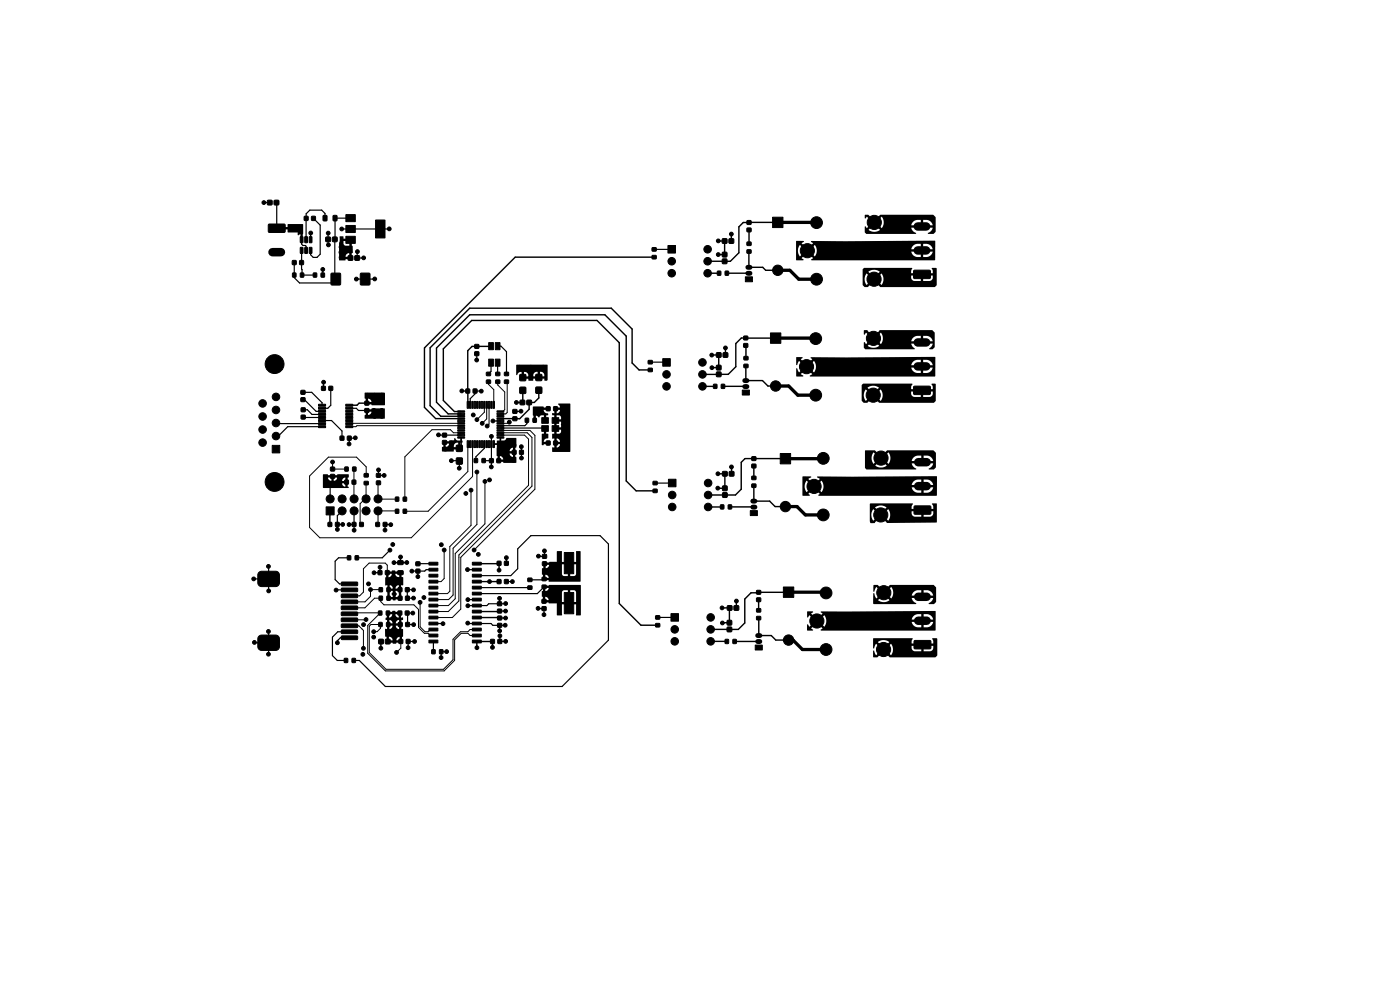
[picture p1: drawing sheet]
<svg xmlns="http://www.w3.org/2000/svg" width="297mm" height="210mm" viewBox="0 0 297 210" stroke-linecap="round" stroke-linejoin="round" font-family="sans-serif">
<g fill="#000" stroke="#000" stroke-width=".21">
<path d="M56.8 42.5h.9v.9h-.9zM58.2 42.5h.9v.9h-.9zM57 47.6l3.4-.1 .1 .3v1.4l-.2 .1h-3.2l-.2-.2zM62.1 57.9h.7v.9h-.7zM62 55.3h.8v.8h-.8zM63.7 57.9h.7v.9h-.7zM63.7 50.2l.6 .1-.1 1.2-.5-.1zM63.7 52.5h.6l-.1 1.3-.5-.1zM63.6 55.3h.8v.8h-.8zM64.6 45.9h.7v.8h-.7zM64.7 50.2l.5 .1-.1 1.2-.5-.1zM64.7 52.5h.5l-.1 1.3-.5-.1z"/>
<path d="M65.6 50.2l.6 .1-.1 1.2-.5-.1zM65.6 52.5h.6l-.1 1.3-.5-.1zM66.1 45.9h.8v.8h-.8zM66.5 57.9h.7v.9h-.7zM68.1 57.9h.7v.9h-.7zM68.6 45.7h.6l.2 .1v.9l-.1 .2-.8-.2zM69.1 50.3h1v.9h-1zM70.3 58h1.9v2.4h-1.9zM70.7 45.7h.6l.2 .1v.9l-.1 .2-.7-.2zM70.6 50.3h.9v.9h-.9zM73.4 45.5h2v1.5h-2zM73.4 47.8h2v1.5h-2z"/>
<path d="M73.4 50.1h2v1.5h-2zM73.9 54.3h.9v.9h-.9zM75.3 54.3h.9v.9h-.9zM76.5 58h1.9v2.4h-1.9zM79.7 46.7h2v3.8h-2zM138.4 54.2h.8v.7h-.8zM138.4 52.6h.8v.6h-.8zM141.7 52.1h1.6v1.6h-1.6zM152.2 57.5h.7v.9h-.7zM153.3 50.7h.9v.9h-.9zM153.9 57.5h.6v.9h-.6zM153.3 53.5h.9v1h-.9z"/>
<path d="M153.3 55h.9v.9h-.9zM154.7 50.7h.9v.9h-.9zM158.5 53h.8v.7h-.8zM158.5 51.4h.8v.6h-.8zM158.5 48.4h.8v.7h-.8zM158.5 46.8h.8v.8h-.8zM158.1 58.7h1.5v1.1h-1.5zM163.9 46.1h2.2v2.2h-2.2zM193.9 57.4l3.3-.1 .2 .3v1.4l-.3 .1h-3.2l-.1-.2zM100.7 74.6h.9v.8h-.9zM100.7 73.1h.9v.8h-.9zM103.2 79h.8v.7h-.8z"/>
<path d="M103.7 72.7h1v1.5h-1zM103.7 76.2h1v1.5h-1zM105.1 72.7h1v1.5h-1zM105.1 76.2h1v1.5h-1zM105.2 79h.8v.7h-.8zM107 79h.9v.7h-.9zM137.5 78.1h.9v.7h-.9zM137.5 76.5h.9v.7h-.9zM140.6 76.1h1.6v1.6h-1.6zM152 74.9h.9v.9h-.9zM152 77.5h.9v.9h-.9zM152 78.9h.9v1h-.9z"/>
<path d="M153.4 74.9h1v.9h-1zM157.8 72.9h.8v.7h-.8zM157.8 71.3h.8v.8h-.8zM157.8 77.3h.9v.7h-.9zM157.8 75.6h.9v.7h-.9zM163.5 70.6h2.1v2.2h-2.1zM57.8 94.5h1.6v1.6h-1.6zM63.9 82.8h.8v.8h-.8zM63.9 84.4h.8v.8h-.8zM63.9 86.5h.8v.8h-.8zM63.9 88.1h.8v.8h-.8zM67.6 85.8h1.4l.1 .3-1.5 .1z"/>
<path d="M67.6 86.4h1.4l.1 .4h-1.5zM67.6 87.1h1.4l.1 .3-1.5 .1zM67.6 87.7h1.4l.1 .4h-1.5zM67.6 88.4h1.4l.1 .3-1.5 .1zM67.6 89h1.4l.1 .4h-1.5zM67.6 89.7h1.4l.1 .3-1.5 .1zM67.6 90.3h1.4l.1 .4h-1.5zM68.2 82h.8v.8h-.8zM69.8 82h.8v.8h-.8zM70.1 99.1h.9v.8h-.9zM72.2 92.5h.7v.9h-.7zM73.4 90.3h1.4v.4h-1.4z"/>
<path d="M73.4 89.7h1.4v.3l-1.4 .1zM73.4 89h1.4v.4h-1.4zM73.4 88.4h1.4v.3l-1.4 .1zM73.4 87.7h1.4v.4h-1.4zM73.4 87.1h1.4v.3l-1.4 .1zM73.4 86.4h1.4v.4h-1.4zM73.4 85.8h1.4v.3l-1.4 .1zM73.7 92.5h.8v.9h-.8zM73.2 99.1h.7v.8h-.7zM74.8 99.1h.7v.8h-.7zM77.4 85.1h.8v.8h-.8zM77.4 86.7h.8v.8h-.8z"/>
<path d="M93.9 91.9h.8v.8h-.8zM93.9 93.5h.8v.7h-.8zM96.8 97.2h1.3v1.2h-1.3zM96.8 94.5h1.3v1.2h-1.3zM97.1 92.7h1.4l.1 .2-1.4 .1zM97.1 92.2l1.4-.1 .1 .3h-1.4zM97.1 91.7h1.4l.1 .2-1.4 .1zM97.1 91.2l1.4-.1 .1 .3h-1.4zM97.1 90.7h1.4l.1 .2-1.4 .1zM97.1 90.2l1.4-.1 .1 .3h-1.4zM97.1 89.7h1.4l.1 .2-1.4 .1zM97.1 89.2l1.4-.1 .1 .3h-1.4z"/>
<path d="M97.1 88.7h1.4l.1 .2-1.4 .1zM97.1 88.2l1.4-.1 .1 .3h-1.4zM97.1 87.7h1.4l.1 .2-1.4 .1zM97.1 87.2l1.4-.1 .1 .3h-1.4zM98.8 82.5h.8v.9h-.8zM99.1 93.5h.3l-.1 1.5-.2-.1zM99.1 85.2h.3l-.1 1.4h-.2zM99.6 93.5h.3l-.1 1.5-.2-.1zM99.6 85.2h.3l-.1 1.4h-.2zM100.4 82.5h.8v.9h-.8zM100.1 93.5h.3l-.1 1.5-.2-.1zM100.1 85.2h.3l-.1 1.4h-.2z"/>
<path d="M100.6 93.5h.3l-.1 1.5-.2-.1zM100.6 85.2h.3l-.1 1.4h-.2zM100.6 97.3h.7v.8h-.7zM101.1 93.5h.3l-.1 1.5-.2-.1zM101.1 85.2h.3l-.1 1.4h-.2zM101.6 93.5h.3l-.1 1.5-.2-.1zM101.6 85.2h.3l-.1 1.4h-.2zM102.1 93.5h.3l-.1 1.5-.2-.1zM102.1 85.2h.3l-.1 1.4h-.2zM102.6 93.5h.3l-.1 1.5-.2-.1zM102.6 85.2h.3l-.1 1.4h-.2zM102.3 97.3h.6v.8h-.6z"/>
<path d="M103.2 80.6h.8v.7h-.8zM103.1 93.5h.3l-.1 1.5-.2-.1zM103.1 85.2h.3l-.1 1.4h-.2zM103.6 93.5h.3l-.1 1.5-.2-.1zM103.6 85.2h.3l-.1 1.4h-.2zM104.1 93.5h.3l-.1 1.5-.2-.1zM104.1 85.2h.3l-.1 1.4h-.2zM103.9 97.3h.7v.8h-.7zM104.6 93.5h.3l-.1 1.5-.2-.1zM104.6 85.2h.3l-.1 1.4h-.2zM105.2 80.6h.8v.7h-.8zM105.4 97.3h.8v.8h-.8z"/>
<path d="M105.4 87.2l1.4-.1 .1 .3h-1.4zM105.4 87.7h1.4l.1 .2-1.4 .1zM105.4 88.2l1.4-.1 .1 .3h-1.4zM105.4 88.7h1.4l.1 .2-1.4 .1zM105.4 89.2l1.4-.1 .1 .3h-1.4zM105.4 89.7h1.4l.1 .2-1.4 .1zM105.4 90.2l1.4-.1 .1 .3h-1.4zM105.4 90.7h1.4l.1 .2-1.4 .1zM105.4 91.2l1.4-.1 .1 .3h-1.4zM105.4 91.7h1.4l.1 .2-1.4 .1zM105.4 92.2l1.4-.1 .1 .3h-1.4zM105.4 92.7h1.4l.1 .2-1.4 .1z"/>
<path d="M107 80.6h.9v.7h-.9zM108.7 95.5h.8v.9h-.8zM108.8 86.9h.8v.8h-.8zM108.8 88.4h.8v.8h-.8zM110.2 95.5h.8v.9h-.8zM110.3 79.5h1.2v1.2h-1.2zM110.3 82.2h1.2v1.2h-1.2zM110.4 84.9h.9v.9h-.9zM111.4 88.7h.7v.9h-.7zM111.8 84.9h.9v.9h-.9zM113.1 88.7h.7v.9h-.7zM113.7 79.4h1.2v1.3h-1.2z"/>
<path d="M113.7 82.1h1.2v1.3h-1.2zM114.9 90.3h1.4v1.2h-1.4zM114.9 88.6h1.4v1.2h-1.4zM115.9 86.3h.8v.8h-.8zM115.9 93.6h.8v.8h-.8zM117.1 90.3h1.4v1.2h-1.4zM117.1 88.6h1.4v1.2h-1.4zM117.5 86.3h.7v.8h-.7zM117.5 93.6h.7v.8h-.7zM151.4 81.5h.7v.9h-.7zM153 81.5h.7v.9h-.7zM157.5 82.7h1.5v1.1h-1.5z"/>
<path d="M159.5 98.5h.8v.7h-.8zM159.5 96.9h.8v.8h-.8zM165.5 96.2h2.2v2.2h-2.2zM193.9 82l3.3-.1 .2 .3v1.4l-.3 .1h-3.2l-.1-.2zM69.6 110.8h.8v.9h-.8zM70.1 100.7h.9v.7h-.9zM69.2 107.5h1.7v1.7h-1.7zM71.2 110.8h.7v.9h-.7zM73.7 117.9h.7v.8h-.7zM73.1 101.9h.8v.8h-.8zM75.4 117.9h.6v.8h-.6zM74.7 101.9h.8v.8h-.8z"/>
<path d="M74.7 110.8h.8v.9h-.8zM76.3 110.8h.8v.9h-.8zM77.3 102.1h.8v.7h-.8zM77.3 100.5h.8v.7h-.8zM79.7 110.8h.8v.9h-.8zM79.9 102h.8v.8h-.8zM79.9 100.5h.8v.7h-.8zM81.3 110.8h.8v.9h-.8zM83.9 105.5h.7v.8h-.7zM83.9 108h.7v.9h-.7zM84.4 119l1-.1 .1 .8-.2 .1h-.8l-.1-.2zM85.5 105.5h.7v.8h-.7z"/>
<path d="M85.5 108h.7v.9h-.7zM88.2 119.2h.9v.8h-.9zM91 119.3h1.8l.1 .5-1.9 .1zM100.2 119.3h1.9v.5l-1.8 .1zM105.5 119.1h.8v.8h-.8zM107 119.1h.8v.8h-.8zM115.1 117.6h.8v.8h-.8zM115.1 119.2h.8v.8h-.8zM119.7 117.2h2v4.5h-2zM138.6 103.8h.8v.7h-.8zM138.6 102.1h.8v.7h-.8zM141.8 101.7h1.6v1.6h-1.6z"/>
<path d="M152.9 107.1h.6v.8h-.6zM153.3 100.1h.9v.9h-.9zM153.3 103.1h.9v.9h-.9zM153.3 104.5h.9v1h-.9zM154.5 107.1h.7v.8h-.7zM154.7 100.1h1v.9h-1zM159.5 102.7h.8v.7h-.8zM159.5 101h.8v.7h-.8zM159.2 108.3h1.5v1.1h-1.5zM194 107.4l3.3-.1 .2 .3v1.4l-.3 .1h-3.2l-.1-.2zM54.9 135l.6-.3 3.3 .1 .5 .5-.1 2.2-.2 .3-.5 .2-3.4-.1-.2-.2-.2-.5v-1.7zM54.9 121.5l.6-.3 3.3 .1 .5 .5-.1 2.2-.2 .3-.5 .1h-3.4l-.2-.3-.2-.5v-1.6z"/>
<path d="M73.1 139.7h.6v.8h-.6zM74.7 139.7h.7v.8h-.7zM72.4 134.9h3.3l.2 .1v.5l-.2 .2h-3.1l-.2-.2zM72.4 133.7l3.3-.1 .2 .1v.5l-.2 .2h-3.1l-.2-.2zM72.4 132.4h3.3l.2 .1v.4l-.2 .3h-3.1l-.2-.3zM72.4 131.1h3.3l.2 .1v.5l-.2 .2h-3.1l-.2-.2zM72.4 129.9l3.3-.1 .2 .1v.5l-.2 .2h-3.1l-.2-.2zM72.4 128.6l3.3-.1 .2 .2v.4l-.2 .2h-3.1l-.2-.2zM72.4 127.3h3.3l.2 .1v.5l-.2 .2h-3.1l-.2-.2zM72.4 126.1l3.3-.1 .2 .1v.5l-.2 .2h-3.1l-.2-.2zM72.4 124.8l3.3-.1 .2 .2v.4l-.2 .2h-3.1l-.2-.2zM72.4 123.5h3.3l.2 .1v.5l-.2 .2h-3.1l-.2-.2z"/>
<path d="M80.2 121.1h.8v.8h-.8zM80.4 135.6h.9v.9h-.9zM80.3 129.6h.7v.9h-.7zM80.4 132.1h.7v.8h-.7zM80.4 126.5h.7v.8h-.7zM80.4 124.7h.7v.8h-.7zM81.8 121.1h.7v.8h-.7zM81.8 135.6h.9v.9h-.9zM82 129.6h.6v.9h-.6zM82 132.1h.7v.8h-.7zM82.1 126.5h.7v.8h-.7zM82.1 124.7h.7v.8h-.7z"/>
<path d="M84.4 129.6h.8v.9h-.8zM84.5 124.7h.7v.8h-.7zM84.5 126.5h.8v.8h-.8zM84.5 132.1h.8v.8h-.8zM84.6 135.7h.8v.8h-.8zM84.4 121.1h1l.1 .7-.2 .1h-.8l-.1-.2zM86 129.6h.8v.9h-.8zM86 124.7h.8v.8h-.8zM86 126.5h.8v.8h-.8zM86.1 132.1h.7v.8h-.7zM86.2 135.7h.8v.8h-.8zM88.2 120.8h.9v.7h-.9z"/>
<path d="M91 120.6l1.8-.1 .1 .6h-1.9zM91 121.8h1.8l.1 .6h-1.9zM91 123.1h1.8l.1 .5-1.9 .1zM91 124.4h1.8l.1 .5h-1.9zM91 125.6h1.8l.1 .6h-1.9zM91 126.9h1.8l.1 .5-1.9 .1zM91 128.2h1.8l.1 .5-1.9 .1zM91 129.5l1.8-.1 .1 .6h-1.9zM91 130.7h1.8l.1 .6h-1.9zM91 132h1.8l.1 .5-1.9 .1zM91 133.3l1.8-.1 .1 .6h-1.9zM91 134.5h1.8l.1 .6h-1.9z"/>
<path d="M91 135.8h1.8l.1 .5-1.9 .1zM91.6 137.8h.7v.9h-.7zM93.3 137.8h.6v.9h-.6zM100.2 135.8h1.9v.5l-1.8 .1zM100.2 134.5h1.9v.6h-1.8zM100.2 133.3l1.9-.1v.6h-1.8zM100.2 132h1.9v.5l-1.8 .1zM100.2 130.7h1.9v.6h-1.8zM100.2 129.5l1.9-.1v.6h-1.8zM100.2 128.2h1.9v.5l-1.8 .1zM100.2 126.9h1.9v.5l-1.8 .1zM100.2 125.6h1.9v.6h-1.8z"/>
<path d="M100.2 124.4h1.9v.5h-1.8zM100.2 123.1h1.9v.5l-1.8 .1zM100.2 121.8h1.9v.6h-1.8zM100.2 120.6l1.9-.1v.6h-1.8zM104.1 135.7h.8v.8h-.8zM105.5 123h.8v.8h-.8zM105.6 135.7h.8v.8h-.8zM105.6 129.2h.8v.8h-.8zM105.6 127.7h.8v.8h-.8zM105.6 130.7h.8v.8h-.8zM105.6 132.3h.8v.7h-.8zM107 123h.8v.8h-.8z"/>
<path d="M112 122.7h.8v.6h-.8zM112 124.3h.8v.7h-.8zM115 124.1h.9v.7h-.9zM115 122.5h.9v.7h-.9zM115 128.7h.8v.8h-.8zM115 127.2h.8v.7h-.8zM119.7 125.7h2v4.5h-2zM139.1 132.3h.8v.7h-.8zM139.1 130.6h.8v.7h-.8zM142.3 130.2h1.6v1.6h-1.6zM153.9 135.7h.6v.8h-.6zM154.3 128.5h1v.9h-1z"/>
<path d="M154.3 131.6h.9v1h-.9zM154.3 133.1h.9v.9h-.9zM155.5 135.7h.7v.8h-.7zM155.8 128.5h.9v.9h-.9zM160.5 130.8h.9v.7h-.9zM160.5 129.1h.9v.7h-.9zM160.5 126.8h.9v.8h-.9zM160.5 125.3h.9v.7h-.9zM160.2 136.8h1.5v1.1h-1.5zM166.2 124.5h2.2v2.2h-2.2zM194 135.9h3.3l.2 .2v1.4l-.3 .2-3.2-.1-.1-.2z"/>
<circle cx="56" cy="43" r=".4"/>
<circle cx="65.9" cy="49.4" r=".4"/>
<circle cx="68.5" cy="57.2" r=".4"/>
<circle cx="69.6" cy="49.4" r=".4"/>
<circle cx="69.7" cy="52" r=".4"/>
<circle cx="72.3" cy="53.5" r=".4"/>
<circle cx="72.4" cy="52.4" r=".4"/>
<circle cx="72.4" cy="54.6" r=".4"/>
<circle cx="72.5" cy="48.6" r=".4"/>
<circle cx="73.6" cy="53" r=".4"/>
<circle cx="75.6" cy="59.2" r=".4"/>
<circle cx="75.8" cy="53.4" r=".4"/>
<circle cx="77.1" cy="54.7" r=".4"/>
<circle cx="79.5" cy="59.2" r=".4"/>
<circle cx="82.6" cy="48.6" r=".4"/>
<circle cx="142.5" cy="55.4" r=".8"/>
<circle cx="142.5" cy="58" r=".8"/>
<circle cx="150.1" cy="52.9" r=".8"/>
<circle cx="150.1" cy="58" r=".8"/>
<circle cx="150.1" cy="55.4" r=".8"/>
<circle cx="152.4" cy="54" r=".4"/>
<circle cx="152.4" cy="51.1" r=".4"/>
<circle cx="155.1" cy="49.6" r=".4"/>
<circle cx="165" cy="57.3" r="1.1"/>
<circle cx="171.3" cy="53.2" r="1.5"/>
<circle cx="173.2" cy="59.2" r="1.25"/>
<circle cx="173.2" cy="47.2" r="1.25"/>
<circle cx="185.4" cy="59.2" r="1.5"/>
<circle cx="185.5" cy="47.2" r="1.5"/>
<circle cx="58.3" cy="77.2" r="2"/>
<circle cx="101.1" cy="76.4" r=".4"/>
<circle cx="110.2" cy="77.9" r=".4"/>
<circle cx="112.6" cy="77.9" r=".4"/>
<circle cx="115.2" cy="77.9" r=".4"/>
<circle cx="141.4" cy="79.4" r=".8"/>
<circle cx="149" cy="76.9" r=".8"/>
<circle cx="149" cy="79.4" r=".8"/>
<circle cx="151" cy="75.3" r=".4"/>
<circle cx="151" cy="78" r=".4"/>
<circle cx="153.9" cy="73.8" r=".4"/>
<circle cx="171.1" cy="77.8" r="1.5"/>
<circle cx="173.1" cy="71.8" r="1.25"/>
<circle cx="185.3" cy="71.8" r="1.5"/>
<circle cx="55.7" cy="85.6" r=".8"/>
<circle cx="55.7" cy="91.1" r=".8"/>
<circle cx="55.7" cy="93.9" r=".8"/>
<circle cx="55.7" cy="88.3" r=".8"/>
<circle cx="58.6" cy="89.7" r=".8"/>
<circle cx="58.6" cy="84.2" r=".8"/>
<circle cx="58.6" cy="87" r=".8"/>
<circle cx="58.6" cy="92.5" r=".8"/>
<circle cx="68.7" cy="81.1" r=".4"/>
<circle cx="70.6" cy="98" r=".4"/>
<circle cx="74.1" cy="94.2" r=".4"/>
<circle cx="75.4" cy="92.9" r=".4"/>
<circle cx="78" cy="83.8" r=".4"/>
<circle cx="79.3" cy="87.1" r=".4"/>
<circle cx="79.5" cy="88.4" r=".4"/>
<circle cx="79.5" cy="83.8" r=".4"/>
<circle cx="80.3" cy="99.7" r=".4"/>
<circle cx="80.9" cy="85.4" r=".4"/>
<circle cx="81" cy="87.1" r=".4"/>
<circle cx="81" cy="88.3" r=".4"/>
<circle cx="81" cy="83.8" r=".4"/>
<circle cx="93" cy="92.3" r=".4"/>
<circle cx="94.5" cy="95.3" r=".4"/>
<circle cx="95.7" cy="95.1" r=".4"/>
<circle cx="95.8" cy="97.7" r=".4"/>
<circle cx="95.8" cy="94" r=".4"/>
<circle cx="97.4" cy="99.3" r=".4"/>
<circle cx="98" cy="82.9" r=".4"/>
<circle cx="100.4" cy="88" r=".4"/>
<circle cx="101.2" cy="89" r=".4"/>
<circle cx="102.1" cy="83" r=".4"/>
<circle cx="102.3" cy="89.8" r=".4"/>
<circle cx="103.4" cy="90.4" r=".4"/>
<circle cx="104.2" cy="99.1" r=".4"/>
<circle cx="104.2" cy="92.6" r=".4"/>
<circle cx="104.6" cy="89.3" r=".4"/>
<circle cx="106.4" cy="94.5" r=".4"/>
<circle cx="106.5" cy="95.8" r=".4"/>
<circle cx="108.1" cy="89.5" r=".4"/>
<circle cx="108.9" cy="97.7" r=".4"/>
<circle cx="109.1" cy="94.4" r=".4"/>
<circle cx="109.5" cy="85.4" r=".4"/>
<circle cx="110.5" cy="87.2" r=".4"/>
<circle cx="110.6" cy="94.8" r=".4"/>
<circle cx="110.6" cy="97.2" r=".4"/>
<circle cx="112.6" cy="80" r=".4"/>
<circle cx="118.9" cy="95.2" r=".4"/>
<circle cx="119.4" cy="86.3" r=".4"/>
<circle cx="120.1" cy="95.2" r=".4"/>
<circle cx="120.1" cy="90.9" r=".4"/>
<circle cx="120.2" cy="93.1" r=".4"/>
<circle cx="120.2" cy="88.6" r=".4"/>
<circle cx="120.3" cy="86.3" r=".4"/>
<circle cx="141.4" cy="82" r=".8"/>
<circle cx="149" cy="82" r=".8"/>
<circle cx="155.2" cy="99.1" r=".4"/>
<circle cx="164.6" cy="81.9" r="1.1"/>
<circle cx="173.1" cy="83.8" r="1.25"/>
<circle cx="174.6" cy="97.2" r="1.25"/>
<circle cx="185.2" cy="83.8" r="1.5"/>
<circle cx="186.9" cy="97.2" r="1.5"/>
<circle cx="58.3" cy="102.2" r="2"/>
<circle cx="70" cy="105.8" r=".85"/>
<circle cx="70" cy="102.9" r=".4"/>
<circle cx="71.6" cy="112.3" r=".4"/>
<circle cx="72" cy="102.8" r=".4"/>
<circle cx="72" cy="101.2" r=".4"/>
<circle cx="72.6" cy="105.8" r=".85"/>
<circle cx="72.6" cy="108.4" r=".85"/>
<circle cx="72.7" cy="111.2" r=".4"/>
<circle cx="74" cy="111.3" r=".4"/>
<circle cx="75.1" cy="105.8" r=".85"/>
<circle cx="75.1" cy="108.4" r=".85"/>
<circle cx="75.1" cy="112.5" r=".4"/>
<circle cx="77.7" cy="105.8" r=".85"/>
<circle cx="77.7" cy="108.4" r=".85"/>
<circle cx="80.2" cy="105.8" r=".85"/>
<circle cx="80.2" cy="108.4" r=".85"/>
<circle cx="81.5" cy="100.8" r=".4"/>
<circle cx="81.7" cy="112.5" r=".4"/>
<circle cx="82.7" cy="116.7" r=".4"/>
<circle cx="82.9" cy="111.3" r=".4"/>
<circle cx="83.3" cy="115.5" r=".4"/>
<circle cx="83.6" cy="119.4" r=".4"/>
<circle cx="85" cy="118.2" r=".4"/>
<circle cx="86.3" cy="119.3" r=".4"/>
<circle cx="93.6" cy="115.5" r=".4"/>
<circle cx="94.2" cy="116.7" r=".4"/>
<circle cx="98.8" cy="104.7" r=".4"/>
<circle cx="99.9" cy="104" r=".4"/>
<circle cx="100.6" cy="116.7" r=".4"/>
<circle cx="101.2" cy="100.1" r=".4"/>
<circle cx="101.5" cy="117.6" r=".4"/>
<circle cx="102.9" cy="102.1" r=".4"/>
<circle cx="103.8" cy="101.8" r=".4"/>
<circle cx="107.4" cy="118.3" r=".4"/>
<circle cx="114.2" cy="118" r=".4"/>
<circle cx="115.5" cy="116.9" r=".4"/>
<circle cx="142.6" cy="107.5" r=".8"/>
<circle cx="142.6" cy="105" r=".8"/>
<circle cx="150.2" cy="107.5" r=".8"/>
<circle cx="150.2" cy="102.5" r=".8"/>
<circle cx="150.2" cy="105" r=".8"/>
<circle cx="152.3" cy="103.5" r=".4"/>
<circle cx="152.3" cy="100.5" r=".4"/>
<circle cx="166.6" cy="107.5" r="1.1"/>
<circle cx="172.7" cy="103.2" r="1.5"/>
<circle cx="174.6" cy="109.2" r="1.25"/>
<circle cx="186.8" cy="109.2" r="1.5"/>
<circle cx="53.8" cy="122.8" r=".4"/>
<circle cx="54" cy="136.3" r=".4"/>
<circle cx="56.9" cy="120.2" r=".4"/>
<circle cx="57" cy="133.9" r=".4"/>
<circle cx="57" cy="138.8" r=".4"/>
<circle cx="57" cy="125.4" r=".4"/>
<circle cx="71.3" cy="125.2" r=".4"/>
<circle cx="71.6" cy="136.4" r=".4"/>
<circle cx="77" cy="138.8" r=".4"/>
<circle cx="77.1" cy="137.5" r=".4"/>
<circle cx="77.1" cy="132.5" r=".4"/>
<circle cx="77.7" cy="131.4" r=".4"/>
<circle cx="78.2" cy="123.8" r=".4"/>
<circle cx="78.6" cy="125.1" r=".4"/>
<circle cx="79.3" cy="135.2" r=".4"/>
<circle cx="79.3" cy="134" r=".4"/>
<circle cx="79.3" cy="121.5" r=".4"/>
<circle cx="80.6" cy="120.3" r=".4"/>
<circle cx="80.8" cy="137.5" r=".4"/>
<circle cx="84.1" cy="138.4" r=".4"/>
<circle cx="86.6" cy="137.4" r=".4"/>
<circle cx="87.4" cy="121.2" r=".4"/>
<circle cx="87.6" cy="130.1" r=".4"/>
<circle cx="87.7" cy="125.1" r=".4"/>
<circle cx="87.7" cy="126.9" r=".4"/>
<circle cx="87.7" cy="132.5" r=".4"/>
<circle cx="87.9" cy="136.1" r=".4"/>
<circle cx="88.6" cy="122.3" r=".4"/>
<circle cx="89.1" cy="127.8" r=".4"/>
<circle cx="89.9" cy="126.8" r=".4"/>
<circle cx="93.6" cy="139.5" r=".4"/>
<circle cx="94" cy="132.3" r=".4"/>
<circle cx="94.8" cy="138.2" r=".4"/>
<circle cx="99.2" cy="120.8" r=".4"/>
<circle cx="99.2" cy="132.2" r=".4"/>
<circle cx="99.2" cy="128.5" r=".4"/>
<circle cx="99.2" cy="127.2" r=".4"/>
<circle cx="101.2" cy="137.4" r=".4"/>
<circle cx="103.8" cy="123.4" r=".4"/>
<circle cx="104.5" cy="137.3" r=".4"/>
<circle cx="105.9" cy="120.9" r=".4"/>
<circle cx="106" cy="126.9" r=".4"/>
<circle cx="106" cy="133.8" r=".4"/>
<circle cx="106.1" cy="134.9" r=".4"/>
<circle cx="107.2" cy="132.6" r=".4"/>
<circle cx="107.2" cy="129.6" r=".4"/>
<circle cx="107.2" cy="131.1" r=".4"/>
<circle cx="107.3" cy="128" r=".4"/>
<circle cx="107.3" cy="136.1" r=".4"/>
<circle cx="108.7" cy="123.4" r=".4"/>
<circle cx="114.2" cy="129.1" r=".4"/>
<circle cx="115.4" cy="130.4" r=".4"/>
<circle cx="143.1" cy="133.5" r=".8"/>
<circle cx="143.1" cy="136" r=".8"/>
<circle cx="150.8" cy="133.5" r=".8"/>
<circle cx="150.8" cy="131" r=".8"/>
<circle cx="150.8" cy="136" r=".8"/>
<circle cx="153.2" cy="128.9" r=".4"/>
<circle cx="153.2" cy="132.2" r=".4"/>
<circle cx="156.2" cy="127.5" r=".4"/>
<circle cx="167.3" cy="135.8" r="1.1"/>
<circle cx="173.3" cy="131.7" r="1.5"/>
<circle cx="175.2" cy="125.8" r="1.25"/>
<circle cx="175.2" cy="137.8" r="1.25"/>
<circle cx="187.4" cy="137.8" r="1.5"/>
<circle cx="187.5" cy="125.7" r="1.5"/>
</g>
<path d="M57.8 53.5h1.8M194.7 53.1h1.8M194.7 48h1.8M194.7 77.7h1.8M194.7 72.6h1.8M194.8 98h1.8M194.8 103.1h1.8M194.8 131.7h1.8M194.8 126.6h1.8" fill="none" stroke="#000" stroke-width="1.8"/>
<path d="M158.6 58h.5M158.6 56.7h.5M158 82h.5M158 80.7h.5M159.7 107.6h.5M159.7 106.3h.5M160.7 136.1h.5M160.7 134.8h.5" fill="none" stroke="#000" stroke-width="1.1"/>
<g fill="none" stroke="#000" stroke-width=".21">
<path d="M70.6 98v1.5M70.6 99.5h.1M70.6 99.5h2.9M75.2 99.5l-.1 6.3M97.8 91.8h-1.6l-.7-.7h-3.8l-5.8 5.8v9M97.8 89.8l-23.7 .1M97.8 90.3h-22.1l-.2 .2h-1.4M99.2 94.2v5.8l-8.4 8.5h-4.9M100.2 94.2v6.9l-12.9 13h-19.4l-2.2-2.2v-10.9l4-4h5.9l2.1 2v1.8M102.8 85.9v1.5l-1.6 1.6M103.2 85.9v2.9l-.9 1M103.6 81v.5l1.2 1.2v3.2"/>
<path d="M103.8 85.9v4.1l-.4 .4M105.6 81v.7l1.5 1.4v3.8l-.4 .4h-.5M106.2 92.3h5.1l.8 .8v9.9l-14.7 14.7v9.8l-2.3 2.2h-3.1M106.2 91.8h5.6l1 1v10.3l-15 15.1v11l-1.8 1.8h-4.1M106.2 91.3h6.2l1.1 1.1v11.4l-12.9 12.9M107.4 81l.2 .1v6.4l-.3 .3h-1.1M108.1 89.5l-.3 .3h-1.6M77.7 102.5v3.3h-.3l-1 1v4.2l.3 .2M80.3 102.4l-.1 3.5h4M84.2 108.5l-4-.1-.1 2.8M94.2 116.7v6l-.6 .7h-1.7M99.9 104v7.5l-4.5 4.4v9.5l-.5 .5h-3"/>
<path d="M101.2 100.1v11.1l-5.1 5.1v9.9l-.9 1h-3.3M102.9 102.1v9l-6.3 6.3v9.6l-1.5 1.5h-3.2M74.1 132.8h2l1 .9v3.8M74.1 128.9h3.3l2.1-2h1.3v.7l.6 .7h6.4l1 1v3.8l1.2 1.2h.8l.5 .5h.6M74.1 130.2l.2-.2h6.4l-2.7 2.7v5.9l3.8 3.7h12.4l2.2-2.2v-4.4l1.4-1.4h1.5l.4 .5h1.5M77.7 131.4l-3.6 .1M80.8 125.1h-2.2v1.4l-1.2 1.2h-3.3M82.2 121.5v-1.6l-.5-.4h-3.4l-1.2 1.2v4.9l-.8 .8h-2.2M85 136.1v1.4l-.9 .9M89.1 127.7v5.3l1.1 1h.6l.5-.5h.6M92 129.7h-.1M101.2 133.5h-1.5l-.4 .5h-1.6l-1.6 1.6v4.4l-2 2h-12.2l-3.6-3.6v-5.6l.4-.3h2v.8l-.7 .7h-.7"/>
</g>
<g fill="none" stroke="#000" stroke-width=".3">
<path d="M74.4 50.9v3.8M138.8 54.6h-29.5l-19.2 19.2v12.6l2.3 2.4h5.4M150.1 58h2.4M152.4 51.1h1.3v2.9h-1.3M152.4 54h.1M152.6 58h-.1M153.7 55.4h.1M154.2 58h4.7M155.2 49.6v1.5M158.9 53.4v3.3h2.9l.6 .6h2.6M158.9 48.8v2.9M158.9 53.4h.1"/>
<path d="M165 47.2h-7.3l-.9 .9v5.5l-1.9 1.8h-4.8M104.2 73.4l-4.1 .1-.9 .9v11.5M137.9 78.5h-2.3l-1.5-1.5v-7.2l-4.4-4.4h-30l-8.4 8.4v12.3l2.2 2.2h4.3M151 75.3h.1M151 75.3h1.5v2.7h-1.5M152.5 79.4h.1M153.9 73.8h.1M153.9 73.8v1.5M158.2 71.7h.1M158.2 73.3v2.7M158.2 77.6v3.1h3.6l1.1 1.2h1.7M164.6 71.7h-7.3l-1.2 1.2v4.9l-1.6 1.6h-5.5"/>
<path d="M77.8 85.5h-1.6l-.5 .5h-1.6M97.8 92.8v1.9l-.4 .4M97.8 87.3h-1.4l-2.3-2.3v-11l6-6h26.5l4.8 4.7v55.3l4.6 4.6h3.5M97.8 87.8h-2.7l-2.5-2.5v-11.5l7.1-7h28.6l4.5 4.5v30.7l2.1 2.1h4.1M98 82.9l1.2 .1M99.2 83h.1M104.8 94.2h1.3l.3 .3M106.2 92.8v1.5M110.9 82.8v2.5l-1.4 .1M114.3 82.8v1.6l-.9 1h-1.1v1.4l-2.1 2h-4M149 82h2.7M151.7 82h.1"/>
<path d="M153.4 82h4.8M155.2 99.1h.1M155.2 99.1v1.4M159.9 98.9v2.5M166.6 97.3h-8.6l-.8 .8v5.7l-1.2 1.2h-5.8M70 108.4v2.8M83.6 119.4h2.7M85 118.2v1.2M85 118.1v.1M86.3 119.3v.1M101.2 119.6l4.7-.1v1.4M152.3 100.5h.1"/>
<path d="M152.3 100.5h1.5v3.1l-1.5-.1M153.2 107.5h-3M154.9 107.5l5 .1M159.9 103v3.3h3.4l1.1 1.2h2.2M80.8 136.1v1.4M101.2 131l6 .1M101.2 123.4h4.7M101.2 123.4h.1M104.5 136.1h-3.3v1.3M104.5 136.1v1.2M104.5 136.1h.1M106 129.6h1.2"/>
<path d="M106 129.4l-.3 .3h-4.5M150.8 136.1h3.4M153.2 128.9l1.6 .1-.1 3.1-1.5 .1M155.8 136.1h5.1M156.2 127.5v1.5M160.9 131.1l.1 3.7h2.6l1 1h2.7M160.9 127.2v2.3M160.9 136.1h.1M167.3 125.6l-8 .2-1.3 1.3v5.1l-1.4 1.3h-5.8M167.3 125.6h.1"/>
</g>
<g fill="none" stroke="#000" stroke-width=".25">
<path d="M56 43h1.2M58.7 43v5.4M64 50.8v1l.3 .3h.5l.1 .1v.9M64 53.1l.1 5.2h2.7M64 58.6l-.1 .1M64 55.7h.1M65.9 49.4v1.4M66.5 46.3l1.4 1.4v6.2l-.6 .7h-.9l-.5-.6v-.9M68.5 57.2v1.1M69 46.3v-1l-.7-.7h-2.6l-.7 .7-.1 5.5M69.6 49.4l.1 2.6M74.4 46.3h-3.3l-.1 12.7 .2 .2-.8 .8h-6.8l-1.2-1.1v-3.2"/>
<path d="M75.6 59.2h3.9M75.8 53.4v1.3h1.3M79.5 59.2h.1M82.6 48.6h-10.1M142.5 52.9h-3.7M101.1 76.4h.1M101.1 75v1.4M104.2 76.9v1.9l-.6 .5M105.6 73.4h.7l1.1 1.2v4.7M105.6 76.9v2.4M137.9 76.8l3.5 .1M58.6 89.7l.1 .2h9.6"/>
<path d="M64.3 83.2h1.8l2.2 2.2v.6M64.3 84.8h.3l2.5 2.5h1.2M64.3 86.9h.9l1 1h2.1M64.3 88.5l4 .1M68.3 89.2h2l2.3 2.2v1.6M68.3 90.5h-7.3l-2 2h-.4M68.6 81.1v1.3M68.7 81.1h-.1M70.2 82.4v3.6l-.7 .6h-1.2M74.1 86.6h1.5l.4 .5h1.8M75.4 92.9l-1.3 .1-.1 1.2M80.3 99.7v1.1h1.2"/>
<path d="M93 92.3h4.8M95.8 97.7h1.6v1.6M102.1 83h.1M102.1 83h-1.3v.5l-1 1.1v1.3M102.8 97.6l-.2 .1h1.6M102.8 94.2v.9l-1.8 1.8v.8M104.2 92.6v6.5M104.6 89.3h1.6M106.2 90.8l9.4 .1M110.5 87.2l-1.3 .1M110.6 94.7v2.5M111.8 89.1v.8l-.4 .4h-5.2"/>
<path d="M70 102.9v2.9M70 102.9h.1M71.6 111.2h1.1M72.6 108.4l-1 1v2.9M74 118.3h-2.2l-.7 .8v3.8l.9 1h2.1M75.1 111.2l-1.1 .1M75.1 108.4v4.1M81.7 112.4v.1M82.7 116.7l-1.6 1.6h-5.4M82.9 111.3l-1.2-.1v1.2M88.7 119.6h.1M88.7 119.6h3.2"/>
<path d="M107.4 118.3v1.2M115.5 116.8v.1M115.5 116.9v1.1h-1.3M139 102.5h3.6M142.6 102.5h.1M53.8 122.8h.1M53.8 122.8h3.2M54 136.3h3M57 133.9v4.9M57 120.1v5.2M57 125.3v.1M74.1 125.1l-2.8 .1"/>
<path d="M74.1 135.3h-1.9l-.6 .6v.5M74.1 134h-2.4l-1.2 1.2v3.9l1.1 1h1.8M80.6 120.3v1.2h-1.2M80.6 120.3h.1M86.4 130l.1 2.5h1.2M86.4 130v.1M86.4 130.1h1.2M86.6 137.4h.1M87.7 125.1h-1.3v1.8h1.3M88 136.1h-1.4v1.3M88.7 122.3h.1M88.7 121.1v1.2"/>
<path d="M91.9 120.8h-1.5l-.3 .3-2.7 .1M91.9 132.3h2.1M91.9 138.2h.1M91.9 136.1v2.1M94.7 138.2h-1.1v1.3M99.2 120.8h.1M99.2 120.8h2M99.2 132.2l5 .1 .3 .3h2.7M101.2 127.2h-2M101.2 122.1h7.2l1.4-1.4v-4.3l2.8-2.8h14.7l1.8 1.8v20.4l-9.9 9.8h-37.5l-5.5-5.5h-1.2M101.2 124.7h11.2M106 126.9v1.2"/>
<path d="M106 132.6v1.2M106.1 134.9v1.2M106.1 136.1h1.2M106.1 136.1h-.1M107.3 128l-3.6 .1-.4 .4h-4.1M107.4 123.4h1.3M114.1 129.1h1.3v1.3M115.4 122.8l-.1 .2h-2.9M115.4 124.5l-1.4 1.4h-12.8M143.1 131h-3.6"/>
</g>
<path d="M165 57.3h2.6l1.9 1.9h3.7M165 47.2h8.2M164.6 71.7l8.4 .1M164.6 81.9h2.7l2 1.9h3.7M174.6 97.2l-8 .1M166.6 107.5h2.5l1.8 1.7h3.7M167.3 135.8h.9l2 2h5M167.3 125.6h7.8l.1 .2" fill="none" stroke="#000" stroke-width=".7"/>
<g fill="#000">
<path d="M59.3 48.2h1.7l.1-.7h3.2v2.1l-.2 1.4h-.4v-1.3l-.5 .2-.1-.6h-2l-.1-.6h-1.7zM72.1 50.2l.7-.1 .1 .5 1.7 .1v1.4l.2 .1 .1 1.4-.3 .1-.1 1.3h-1.2l-.1 .3-1.3-.1v-.7h2.2v-.8a.74 .74 0 0 0-.8 .8h-1.4v-3l.2-.4h.8l.1 .9 1.1 .1v-1h-2zM168.9 51.2l1.6-.1v.2l-.5 .3 1 1-.3 .3-1-.9a1.98 1.98 0 0 0 0 2.4l1-1 .3 .4-1 1 .5 .2-.1 .2h-1.5zM183.5 45.6h.7l1 1-.3 .3-1-.9-.4 .3zM183 57.1l.4-.3h10l.1 .2-.2 .4v.6h1.7v.5h-1.7a.85 .85 0 0 0 .7 1.1h1.3v-.8h.5v.8h1.4a.85 .85 0 0 0 .7-1.1h-1.8v-.5h1.8l-.2-1.2 1 .1v3.5l-.4 .5h-11.5l-1.1-1.1 .3-.3 1 1a1.98 1.98 0 0 0 0-2.5l-1 1-.3-.4 1-1a1.98 1.98 0 0 0-2.5 0l1 1-.4 .4-1-1a1.98 1.98 0 0 0 0 2.5l1-1 .4 .3-1.1 1.1h-.7l-.4-.4zM183.5 48.1l.2-.1 .2 .4 1-1 .3 .4-1 1a1.98 1.98 0 0 0 2.5 0l-1-1 .4-.4 1 1a1.98 1.98 0 0 0 0-2.4l-1 .9-.4-.3 1.1-1h11.2l.5 .5v3l-.5 .5h-1.1v-.2a1.38 1.38 0 0 0 1-1.1h-1.8v-.5h1.8a1.39 1.39 0 0 0-1.3-1.2h-.8v.9h-.5v-.9a1.62 1.62 0 0 0-1.9 .9l-.1 .3h1.7v.5h-1.7a1.68 1.68 0 0 0 1.1 1.2l-.2 .1h-10.4l-.3-.3zM172.1 51.1h26.3v4l-.1 .1h-26.1l-.1-.2 .4-.2-1-1 .4-.4 1 1 .3-.7 .1-.8h21.7v.5h-1.7a1.39 1.39 0 0 0 1.3 1.1h.7v-.8h.5v.8a1.62 1.62 0 0 0 2-.9l.1-.2h-1.8v-.5h1.8a1.39 1.39 0 0 0-1.3-1.2h-.8v.9h-.5v-.9a1.62 1.62 0 0 0-1.9 .9l-.1 .3h-20l-.4-.9-1 .9-.4-.3 1-1-.4-.3zM109.5 77.4h6.6l.1 3.2-.2 .2h-.5v-.5h-2.4l-.1 .5h-.9v-.4l-1.4-.1v-1.4h.5v.9h2.9v-.9h.5v.9h.9a.79 .79 0 0 0-.9-.9h-.5a.79 .79 0 0 0-1 .9h-1a.79 .79 0 0 0-.9-.9 1.03 1.03 0 0 0-1.5 .6h-.2zM168.9 75.8h1.3v.2l-.3 .2 1 1-.4 .3-1-.9-.5 .8zM168.9 78.2l.2-.1 .4 .9 1-1 .3 .4-.9 1 .5 .3v.2l-1.5-.1zM183.3 70.1l.7-.1 1.1 1.2-.4 .3-1-.9-.4 .4zM183.3 72.6h.2l.2 .4 1-1 .3 .4-.9 1a1.98 1.98 0 0 0 2.4 0l-1-1 .4-.4 1 1a1.98 1.98 0 0 0 0-2.4l-1 .9-.3-.3 1-1.2h11.1l.6 .6v3l-.5 .5h-.6v-.2l.5-.5 .2-.5h-1.8v-.5h1.8a1.39 1.39 0 0 0-1.3-1.2h-.8v.9h-.5v-.9a1.62 1.62 0 0 0-1.9 .9l-.1 .3h1.7v.5h-1.7l.3 .6 .5 .4-.1 .2h-10.4l-.3-.4z"/>
<path d="M172 75.8h26.4v4l-.1 .1h-26.4l-.1-.2 .5-.3-1-1 .4-.4 1 1 .3-.7 .1-.8h21.9v.5h-1.7a1.39 1.39 0 0 0 1.3 1.1h.7v-.8h.5v.8a1.62 1.62 0 0 0 2-.9l.1-.2h-1.8v-.5h1.8a1.39 1.39 0 0 0-1.3-1.2h-.8v.9h-.5v-.9a1.62 1.62 0 0 0-1.9 .9l-.1 .3h-20.2l-.4-.9-1 .9-.3-.3 .9-1zM77.4 83.3l4.2 .1v2.6h-2.7l-.1-.2h-1.2v-1.2h.5v.7h.7a.71 .71 0 0 0-.7-.7l-.7-.1zM77.6 86.9l1.2-.1 .1-.2 2.7 .1v2.1h-4.2v-.7l.2-.1v-.7h.5v.7a.71 .71 0 0 0 .7-.7h-1.2zM94.1 93.7l1.2-.1 .1-.2h1l.1-.5 .4 .5h.8v-.4h.2l.2 .8-.4 .1-.1 1.4-1.3 .1-.1 .4h-2.3l-.1-.1v-.9h3.4v-.9a.79 .79 0 0 0-.9 .9h-2.5h.3v-.7h.4v.7a.71 .71 0 0 0 .8-.7h-1.2zM105.4 93.5l.6-.1 .1-.4h.2v.4h.8l.4-.5 2 .1v1.9l-.2 .1v1.9l.2 .1v1.1l-2.6 .1-.1-.2h-1.2l-.1-1.2h.6v.7h.7a.71 .71 0 0 0-.7-.7l-.7-.1v-.5h2.7a.71 .71 0 0 0 .7 .7v-.7h-3.4v-.5h3.4v-.7a.71 .71 0 0 0-.7 .7h-2.7v-1.3l-.4-.1-.1-.1 .5-.1zM113.1 86.3l2.1-.1 .2 .2 1.1 .1v.4l-1.1 .1a.86 .86 0 0 0 .9 .7l-.1 .4h-.3l-.1 1.3h-.4v-1.3l-.7 .1-.4 .4-.6-.4v1.1l-.5 .1v-1.2l-.2-.1zM115.4 90.7h.5v1.3l.4 .1v.9a.76 .76 0 0 0-.9 .7h1.1v.5h-1.1l-.2 .2h-.3v-2.3l.5-.1zM118.4 85.6l2.6 .1v10.1l-.1 .1h-3.7l-.1-.9 .2-.1 .3 .1v-.8h.5v.8a.71 .71 0 0 0 .7-.8h-1.2v-1.2h.5v.7h.7a.71 .71 0 0 0-.7-.7l-.8 .1-.2-.1v-.9l.5-.1v-.9h.5v.9l.7-.1 .2-.3v-.5h-1.4v-1.7h.5v1.3h.9v-1.3h-1.4v-1.3h.5v.9h.9v-.5l-.2-.3-1.7-.2 .1-.4 .4 .1v-.7h.5v.7a.71 .71 0 0 0 .7-.7h-1.2l.1-.5 1.1-.1zM183.5 95.6l2.1-.1 1.1 1.1-.4 .3-1-.9a1.98 1.98 0 0 0 0 2.4l1-1 .3 .4-.9 1a1.98 1.98 0 0 0 2.4 0l-1-1 .4-.4 1 1a1.98 1.98 0 0 0 0-2.4l-1 .9-.3-.3 1.1-1.1h9.7l.5 .6 .1 3-.5 .5h-1l-.1-.2a1.45 1.45 0 0 0 1-1.1h-1.8v-.5h1.8a1.39 1.39 0 0 0-1.3-1.2h-.8v.9h-.5v-.9a1.62 1.62 0 0 0-1.9 .9l-.1 .3h1.7v.5h-1.7a1.7 1.7 0 0 0 1 1.2l-.1 .1h-10.5l-.3-.4zM182.8 81.6l.4-.2h10.3l.1 .1-.3 .5v.6h1.7v.5h-1.7a.85 .85 0 0 0 .7 1.1h1.3v-.8h.5v.8h1.4a.85 .85 0 0 0 .7-1.1h-1.8v-.5h1.8v-.6l-.3-.5h.9v3.5l-.4 .4h-11.5l-1.1-1 .4-.3 .9 1a1.98 1.98 0 0 0 0-2.5l-.9 1-.4-.4 1-1a1.98 1.98 0 0 0-2.5 0l1 1-.4 .4-.9-1a1.98 1.98 0 0 0 0 2.5l.9-1 .4 .3-1 1h-.8l-.4-.3zM68.5 100.7l1-.1 .1 .2h1.9l.1-.2h2.3l.1 .1v.6h-.2v1.9l.2 .1-.1 .2h-5.3l-.1-1h4.1a.71 .71 0 0 0 .7 .7v-.7h-4.8v-.5h4.8v-.7a.71 .71 0 0 0-.7 .7h-4.1v-.7h1.1a.71 .71 0 0 0 .7 .7v-.7h.5v.7a.71 .71 0 0 0 .7-.7h-3zM115.3 119.4l1.2-.1 .1-.1h1.5v-2.2l.1-.1 1 .1v2.2h3v-2.2h1l-.1 6.4h-6.6l-.1-.3h-1.2v-1.2h.5v.7h.7a.69 .69 0 0 0-.7-.7l-.7-.1v-1.2l.3-.1v-.7h.5v.7a.71 .71 0 0 0 .7-.7h-1.2v-.1h3.9l.1 2.2 .3 .3h.9v-2.5h.5v2.5h.8l.4-.4v-2.1h-6.9z"/>
<path d="M170.2 101.1h1.9v.2l-.6 .3 1 1-.4 .3-1-.9a1.98 1.98 0 0 0 0 2.4l1-1 .3 .4-.9 1 .3 .2-.1 .2-1.5-.1zM184.6 106.9l9-.1 .1 .1-.3 .5v.6h1.7v.5h-1.7a.85 .85 0 0 0 .7 1.1h1.3v-.8h.5v.8h1.4a.85 .85 0 0 0 .7-1.1h-1.8v-.5h1.8v-.6l-.3-.5 1-.1v4l-10.5 .1-1.1-1.1 .4-.3 .9 1a1.98 1.98 0 0 0 0-2.5l-.9 1-.4-.4 1-1a1.98 1.98 0 0 0-2.5 0l1 1-.4 .4-.9-1a1.98 1.98 0 0 0 0 2.5l.9-1 .4 .3-1 1.2-1-.1zM173.3 101.1h25.5v4l-.2 .1h-24.9l-.1-.2 .3-.2-1-1 .4-.4 1 1 .3-.7 .1-.8h20.4v.5h-1.7a1.39 1.39 0 0 0 1.3 1.1h.7v-.8h.5v.8a1.62 1.62 0 0 0 2-.9l.1-.2h-1.8v-.5h1.8a1.39 1.39 0 0 0-1.3-1.2h-.8v.9h-.5v-.9a1.62 1.62 0 0 0-1.9 .9l-.1 .3h-18.7l-.4-.9-1 .9-.3-.3 .9-1zM81.9 121.3l1.2-.1 .1-.2h.5l.1 .2 1.4 .1v1.1l.3 .1v1.6h-.4v3h-1.2v.3h-.4l-.2-.3h-1.1v-1.8h.5v1.3h.6l-.3-.6 .3-.7h.6l.1 .4a.48 .48 0 0 1-.1 .8v.1h.7v-1.3h-2.4v-1.2h.5v.7h1.9v-.7a.71 .71 0 0 0-.7 .7h-.6a.69 .69 0 0 0-.6-.7l-.9 .1-.1-.1v-1.5l.2-.1v-.8h.5v.8a.71 .71 0 0 0 .7-.8h.7a.72 .72 0 0 0 .9 .7v-.7h-2.8zM82.1 129.9l1.1-.1 .1-.2h.5l.1 .2 1.2 .1v1.1l.4 .1v.4h-.3v2h.3v1.5l-.2 .1-.1 1.2h-1.1l-.1 .2h-.6l-.1-.2h-1.3v-1.2h.5v.7h2.3v-.7a.71 .71 0 0 0-.7 .7h-.8a.74 .74 0 0 0-.8-.7l-.8-.1v-1.5l.1-.1 .3 .1v-.8h.5v.8a.69 .69 0 0 0 .7-.8h.7a.71 .71 0 0 0 .7 .8v-.8h-2.6v-1.2h.5v.7h2.1v-.7a.71 .71 0 0 0-.7 .7h-.7a.69 .69 0 0 0-.7-.7l-.8-.1v-.3l.3-.1v-.7h.5v.7a.69 .69 0 0 0 .6-.7h.7a.71 .71 0 0 0 .7 .7v-.7h-2.5zM115.2 124.3l1.2-.1 .1-.1h6.7v6.4h-1v-2.3h-3l.1 2.3h-1.1l-.1-.1v-2.4h-1.6l-.1-.2-1.2-.1h5.3v-2.5h.5v2.5h1.2v-2l-.2-.4-2.3-.1-.3 .1-.2 .4v2h-4v-1.1h.5v.7h.7a.71 .71 0 0 0-.7-.7l-.8-.1v-1l.3-.1v-.7h.5v.7a.69 .69 0 0 0 .7-.7h-1.2zM171.2 129.7h1.3v.2l-.4 .2 .9 1-.3 .4-1-1-.4 .5zM171.2 132.5h.2l.3 .5 1-1 .3 .3-.9 1 .4 .3-.1 .2h-1.1zM185.2 138h.2l.5 1 .9-1 .4 .4-1.1 1-.8 .1-.1-.2zM185.3 124.1h.9l1 1-.3 .4-1-1-.5 1zM185.2 135.4h8.3l.1 .1-.2 .5v.5h1.7v.5h-1.7a.85 .85 0 0 0 .7 1.2h1.3v-.9h.5v.9h1.4a.85 .85 0 0 0 .7-1.2h-1.8v-.5h1.8l-.2-1.1 1 .1v3.5l-.4 .4-9.6 .1-1.1-1.1 .3-.4 1 1a1.98 1.98 0 0 0 0-2.4l-1 .9-.3-.3 1-1a1.98 1.98 0 0 0-2.5 0l1 1-.4 .3-.9-.9-.6 1zM185.3 125.9h.2l.4 1.1 1-1 .3 .3-.9 1a1.98 1.98 0 0 0 2.4 0l-1-1 .4-.3 1 1a1.98 1.98 0 0 0 0-2.5l-1 1-.4-.4 1.1-1h9.3l.5 .5v3l-.5 .5-1 .1-.1-.3a1.45 1.45 0 0 0 1-1.1h-1.8v-.5h1.8a1.39 1.39 0 0 0-1.3-1.1h-.8v.8h-.5v-.8a1.62 1.62 0 0 0-1.9 .9l-.1 .2h1.7v.5h-1.7a1.7 1.7 0 0 0 1 1.2l-.1 .2h-8.9l-.2-.4z"/>
<path d="M174.1 129.7h24.4v4l-.1 .1h-24.2l-.1-.2 .4-.3-1-1 .4-.3 1 1 .3-.7 .1-.9h19.8v.5h-1.7a1.39 1.39 0 0 0 1.3 1.2h.7v-.9h.5v.9a1.62 1.62 0 0 0 2-.9l.1-.3h-1.8v-.5h1.8a1.39 1.39 0 0 0-1.3-1.1h-.8v.8h-.5v-.8a1.62 1.62 0 0 0-1.9 .9l-.1 .2h-18.1l-.4-.9-1 1-.4-.4 1-1z"/>
</g>
</svg>
